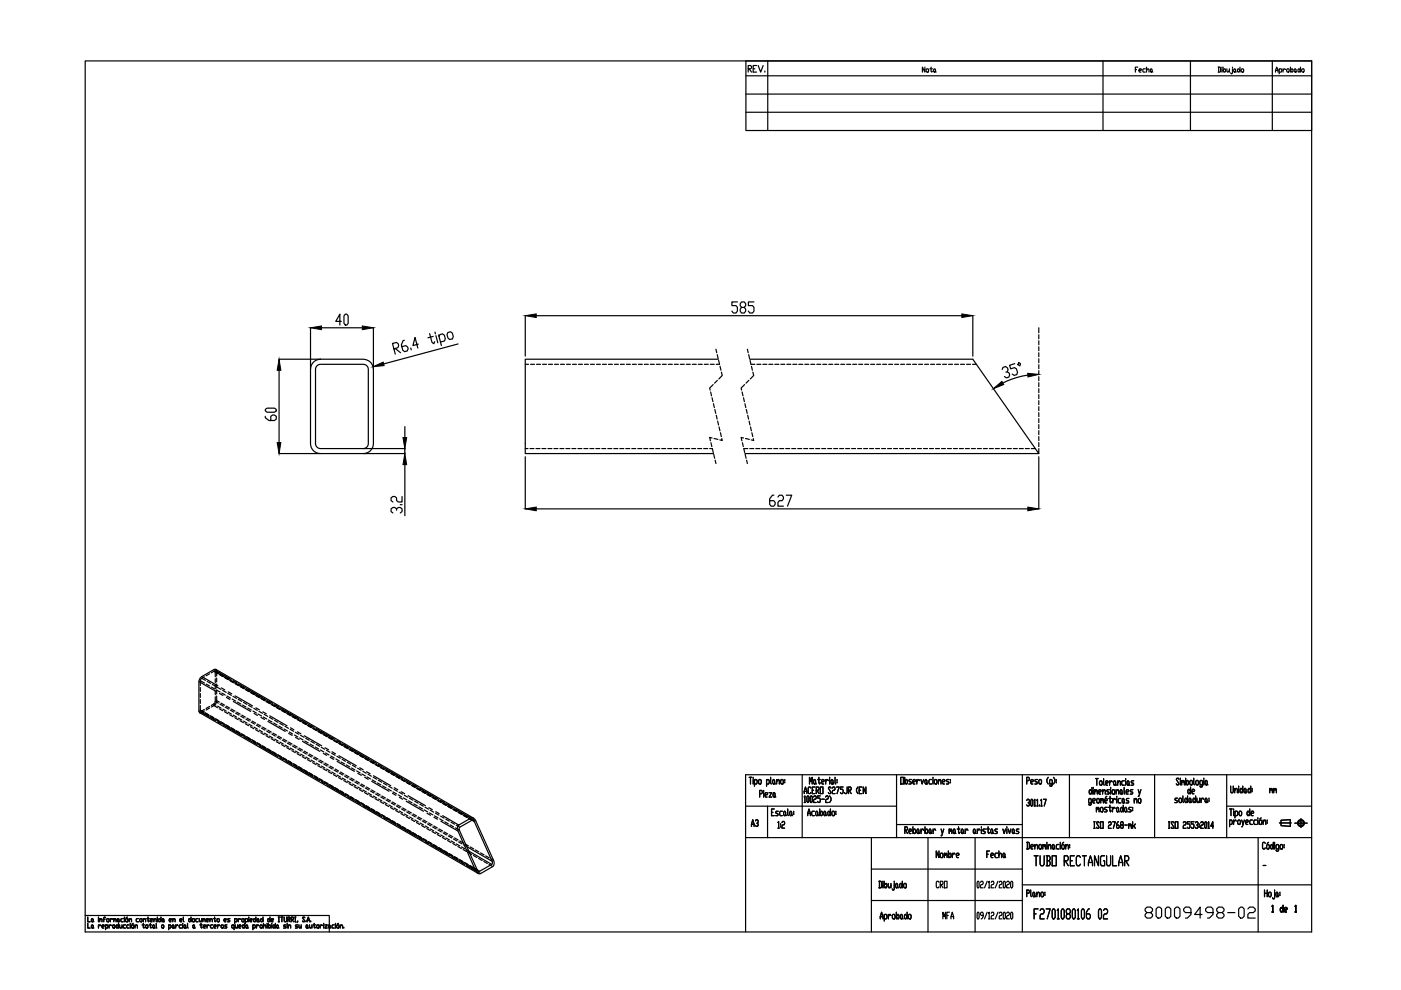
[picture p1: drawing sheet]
<svg xmlns="http://www.w3.org/2000/svg" width="297mm" height="210mm" viewBox="0 0 297 210" stroke-linecap="round" stroke-linejoin="round" font-family="sans-serif">
<defs><g id="words">
<text font-size="5.3" x="242" y="195.8">80009498-02</text>
<g font-size="4.4">
<text x="250.8" y="169.7">de</text>
<text x="158.4" y="176.4">A3</text>
<text x="270.6" y="194.7">de</text>
</g>
<text font-size="4" x="268.5" y="169.3">mm</text>
<text font-size="2.6" x="267.1" y="184.9">-</text>
</g></defs>
<!-- layer: SLD-0 -->
<g fill="none" stroke="#000" stroke-width=".25">
<path d="M158.1 177.6h120M158.1 170.9h32M158.8 164.8h.6M159.1 164.8v1.4M159.7 164.8v.2M159.7 165.3v.9M160 165.5l.1-.2h.3l.1 .2-.1 .7h-.4M160 165.3v1.4M161 165.3h.3l.1 .2-.1 .7h-.3l-.2-.2zM161.1 168.3h.4l.1-.3-.1-.4h-.4v1.4M161.9 167.6v.2M161.9 168v1"/>
<path d="M162.2 168.5h.4l.2-.2-.2-.3h-.3l-.1 .3 .1 .7h.3M162.5 165.5l.2-.2h.2l.2 .2-.2 .7h-.4M162.5 165.3v1.4M162.7 170.9v6.7M163.1 168h.5l-.5 1h.5M163.4 164.8l.1 1.4M163.6 172.2h.3M164 165.3l.2 .2-.1 .7-.3-.2zM164 168l.3 .3-.1 .7-.3-.2zM164.2 171.5h-.6v1.4h.6M164.2 166l.2 .2M164.3 168.8l.2 .2"/>
<path d="M164.7 165.7l.4-.4 .1 .2v.7M164.7 165.3v.9M164.9 174.4l.2-.2v1.4M164.9 175.6h.3M165 172h-.4l-.1 .2 .1 .3h.3l.1 .2-.1 .2h-.4M165.5 174.7v.2M165.5 175.1v.3M165.7 165.3h.3l.1 .2-.1 .7h-.3l-.2-.2zM165.8 174.4l.1-.2h.3l.2 .2-.2 .5h-.3l-.1 .2v.5h.6M165.9 172h-.5l-.1 .2 .1 .7h.5M166.3 172l.3 .2-.2 .7-.3-.2zM166.4 165.3v.2"/>
<path d="M166.4 165.7v.3M166.6 172.7l.1 .2M167 171.5l.1 1.4M167.6 172l.3 .2-.2 .7-.3-.2zM167.9 172.7l.1 .2M168.3 172v.2M168.3 172.5v.2M170.1 164.3v13.3M170.5 168.3l.3-1.4 .3 1.4M170.5 169l.2-.3v1.4M170.5 167.8h.6M170.5 170.1h.3"/>
<path d="M171.2 168.7l.3 .3v.9l-.1 .2-.3-.2v-.9zM171.2 172.9l.3-1.4 .3 1.4M171.2 172.5h.6M171.6 166.2v-1.4l.3 .9 .3-.9v1.4M171.9 167.1l-.1-.2h-.3l-.1 .2v.9l.1 .3h.3l.1-.3M171.9 168.7l.3 .3v.9l-.1 .2-.3-.2v-.9zM172.2 167.6h.3M172.5 169l.1-.3h.3l.2 .3-.2 .4h-.3l-.1 .3v.4h.6M172.6 165.3l.3 .2-.1 .7-.3-.2zM172.7 172h-.5l-.1 .2 .1 .7h.5M172.8 166.9h-.6v1.4h.6M172.9 166l.2 .2"/>
<path d="M173.1 167.6h.4l.1-.3-.1-.4h-.4v1.4M173.1 172l.3 .2-.2 .7-.3-.2zM173.2 167.6l.4 .7M173.3 165.3h.6M173.4 172.7l.1 .2M173.6 164.8v1.2l.2 .2 .1-.2M173.8 171.5v1.4M173.9 166.9h.6v1.4h-.6zM173.9 168.7h-.6v.5h.5l.1 .2-.1 .7h-.3l-.2-.2M174.1 172l.3 .2-.2 .7h-.1l-.3-.4zM174.2 165.7h.4l.2-.2-.2-.2h-.3l-.1 .2 .1 .7h.3M174.2 169.4h.6"/>
<path d="M174.8 172l.3 .2-.2 .7-.2-.2zM175.1 169l.1-.3h.3l.1 .3-.1 .4h-.3l-.1 .3v.4h.5M175.1 165.3v.9M175.1 172.7l.1 .2M175.6 165.5l-.3-.2-.2 .4M175.6 172h.2l.3 .5-.3 .4-.3-.2zM175.9 168.7l.3 .5v.5l-.3 .4M175.9 164.8v.2M175.9 165.3v.9M176.1 171.5v1.4M176.2 167.1l-.1-.2h-.3l-.2 .2 .6 .9-.1 .3h-.3l-.2-.3M176.3 165.3l.3 .2-.1 .7-.3-.2z"/>
<path d="M176.5 167.1l.1-.2h.3l.1 .2-.1 .5h-.3l-.1 .2v.5h.5M176.5 172h.3l.1 .2-.1 .7h-.3l-.1-.2zM176.6 166l.1 .2M177 164.8v1.2l.2 .2M177.2 172v.2M177.2 172.5v.2M177.3 166.9h.6l-.4 1.4M177.5 165.3v.2M177.5 165.7v.3M178.8 166.9h-.6v.4h.4l.2 .3-.2 .7h-.3l-.1-.3M179.6 166.9v1.1l-.1 .3h-.3l-.2-.3M179.9 167.6h.4l.2-.3-.2-.4h-.4v1.4"/>
<path d="M180 167.6l.5 .7M181.9 166.9l-.3 .4v.5l.3 .5M182.2 167.6h.3M182.7 166.9h-.5v1.4h.5M183.6 166.9v1.4l-.6-1.4v1.4M184.7 177.6v20M190.1 164.3v13.3M190.1 174.8h26.7M191 164.8h.5v1.4h-.5zM191.8 164.8v1.4M191.8 176h.5l.1-.2-.1-.5h-.5v1.4M192 176l.4 .7"/>
<path d="M192.1 165.3l.3 .2-.1 .7h-.2l-.3-.5zM192.7 176.3h.4l.2-.3-.2-.2h-.3l-.1 .2 .1 .7h.3M193.3 165.3h-.5l-.1 .2 .1 .2h.3l.2 .3-.2 .2h-.4M193.5 165.7h.5l.1-.2-.1-.2h-.3l-.2 .2 .2 .7h.3M193.6 175.3v1.4M193.8 175.8l.3 .2-.1 .7h-.2l-.2-.4zM194.4 165.3v.9M194.5 175.8l.3 .2-.1 .7-.3-.2zM194.8 176.5l.2 .2M195 165.5l-.3-.2-.3 .4M195.2 165.3l.3 .9 .3-.9M195.3 175.8v.9"/>
<path d="M195.8 176l-.3-.2-.2 .5M196.1 175.3v1.4M196.2 165.3l.3 .2-.1 .7-.3-.2zM196.4 175.8l.3 .2-.2 .7h-.1l-.3-.4zM196.5 166l.2 .2M196.8 177.6v20M197.1 175.8l.3 .2-.1 .7-.3-.2zM197.4 176.5l.1 .2M197.5 165.3h-.4l-.2 .2 .2 .7h.4M197.8 164.8v.2M197.8 165.3v.9M197.8 175.8v.9"/>
<path d="M198.2 165.3h.3l.2 .2-.2 .7h-.3l-.1-.2zM198.4 176l-.3-.2-.3 .5M199 165.7l.2-.4h.2l.1 .9M199 165.3v.9M199.5 175.8l.3 .9M199.8 165.7h.4l.2-.2-.2-.2h-.3l-.1 .2 .1 .7h.3M200.1 175.8l-.4 1.4h-.2M201.2 165.3h-.4l-.2 .2 .6 .5-.1 .2h-.5M201.2 176l.2-.2 .1 .5M201.2 175.8v.9M201.5 176l.2-.2 .1 .2v.7M201.5 165.3v.2"/>
<path d="M201.5 165.7v.3M202.2 175.8l.3 .2-.1 .7-.3-.2zM202.5 176.5l.2 .2M203 175.8h.5M203.2 175.3v1.2l.2 .2 .1-.2M203.9 175.8l.3 .2-.1 .7-.3-.2zM204.2 176.5l.2 .2M204.6 175.8v.9M205.2 176l-.3-.2-.3 .5M206.5 175.8l.3 .2-.2 .7-.2-.2zM206.7 177.6v20M206.8 176.5l.1 .2"/>
<path d="M207.2 175.8v.9M207.8 176l-.3-.2-.3 .5M208.1 175.3v.2M208.1 175.8v.9M208.9 175.8h-.4l-.1 .2 .5 .5-.1 .2h-.4M209.2 175.8h.6M209.5 175.3v1.2l.1 .2 .2-.2M210.2 175.8l.3 .2-.2 .7-.2-.2zM210.5 176.5l.1 .2M211.5 175.8h-.4l-.2 .2 .6 .5-.2 .2h-.4M212.6 175.8l.3 .9 .3-.9M213.5 175.3v.2"/>
<path d="M213.5 175.8v.9M213.8 175.8l.2 .9 .3-.9M214.8 175.8l.2 .2-.1 .7-.3-.2zM215 176.5l.2 .2M216 175.8h-.4l-.1 .2 .5 .5-.1 .2h-.4M216.8 164.3v33.3M217.7 165.5h.4l.2-.2-.2-.5h-.4v1.4M217.7 178.6h.4l.2 .2v1l-.2 .2h-.4M217.7 169.7l.1-.2h.3l.2 .5-.3 .2M217.8 178.6v1.4M218.1 170.2l.2 .2-.2 .5h-.3l-.1-.2M218.5 165.7h.5l.1-.2-.1-.2h-.3l-.2 .2 .2 .7h.3"/>
<path d="M218.5 179.5h.5l.1-.2-.1-.2h-.3l-.2 .2 .2 .7h.3M218.7 169.5l.3 .2v1l-.2 .2-.3-.2v-1zM219.3 169.7l.1-.2v1.4M219.3 170.9h.2M219.4 179.5l.3-.4h.1l.2 .2v.7M219.4 179.1v.9M219.8 169.7l.2-.2v1.4M219.8 170.9h.3M220 165.3h-.5l-.1 .2 .1 .2h.3l.2 .3-.2 .2h-.4M220.4 165.3h.3l.1 .2-.1 .7h-.3l-.2-.2zM220.4 179.1h.3l.1 .2-.1 .7h-.3l-.2-.2zM220.4 170.7v.2"/>
<path d="M220.7 169.7l.1-.2v1.4M220.7 170.9h.3M221.1 179.3l.1-.2 .2 .4M221.1 179.1v.9M221.2 169.5h.6l-.4 1.4M221.4 179.3l.1-.2 .2 .9M222 178.6v.2M222 179.1v.9M222.2 164.8l-.2 .5v.4l.2 .5M222.2 179.5l.5-.4 .1 .2v.7M222.2 179.1v.9M223.1 166.2h-.4l-.2-.2 .2-.7h.3l.1 .2v1l-.1 .2h-.3l-.2-.2"/>
<path d="M223.2 179.1l.3 .2-.1 .7-.3-.2zM223.4 164.8l.3 .5v.4l-.3 .5M223.5 179.8l.2 .2M224 165.3v.2M224 165.7v.3M224.5 179.1h-.4l-.1 .2 .1 .7h.4M224.8 178.6v.2M224.8 179.1v.9M225.2 179.1h.3l.2 .2-.2 .7h-.3l-.1-.2zM225.5 178.6l-.3 .2M225.9 179.5l.3-.4h.2l.1 .2v.7M225.9 179.1v.9"/>
<path d="M226.7 164.3v13.3M226.8 179.1v.2M226.8 179.5v.3M231.1 167.4l.4 .5-.3 .5-.3-.3zM231.4 170.3h-.4l-.2-.3 .2-.7h.2l.2 .3v.9l-.2 .2h-.2l-.2-.2M231.5 166.9v1.5M231.7 169.8h.4l.1-.2-.1-.3h-.3l-.1 .3v.4l.1 .3h.3M231.8 166.9v.3M231.8 167.4v1M231.9 174.2h.3M231.9 175.6h.3M232 174.2v1.4"/>
<path d="M232.1 167.7l.1-.3 .2 .5M232.1 167.4v1M232.3 165.1h.5M232.4 167.7l.1-.3 .1 .3v.7M232.5 171.4l.1-.2 .2 .5M232.5 171.2v.9M232.5 165.1v1.4M232.6 169.3h.3l.2 .3-.2 .7h-.3l-.1-.3zM232.8 171.4l.1-.2 .1 .2v.7M232.9 167.9h.4l.2-.2-.2-.3h-.2l-.2 .3v.4l.2 .3h.2M233 174.5l-.1-.3h-.3l-.1 .3 .5 .9-.1 .2h-.3l-.1-.2M233.3 165.6h.2l.2 .2-.2 .7h-.2l-.2-.2z"/>
<path d="M233.3 174.2h.6v1.4h-.6zM233.4 169.6l.1-.3 .1 .5M233.4 169.3v1M233.5 171.2h.3l.1 .2-.1 .7h-.3l-.2-.2zM233.6 169.6l.2-.3 .1 .3v.7M233.8 167.9l.3-.5h.1l.1 1M233.8 167.4v1M234 165.1l.1 1.4M234.2 169.8h.5l.1-.2-.1-.3h-.3l-.2 .3v.4l.2 .3h.3M234.4 166h.4l.2-.2-.2-.2h-.3l-.1 .2 .1 .7h.3M234.7 168.8l-.3 .3M234.7 171.2h-.4l-.1 .2 .1 .3h.3l.1 .2-.1 .2h-.4"/>
<path d="M235 174.5l.2-.3h.3l.1 .3-.1 .4h-.3l-.2 .3v.4h.6M235 171.2h.6M235.1 169.3h.6M235.2 167.4h-.4l-.2 .3 .2 .2h.3l.1 .2-.1 .3h-.5M235.3 165.6v.9M235.3 170.7l.1 1.4 .2-.2M235.4 168.8v1.2l.1 .3 .2-.3M235.5 166.9v.3M235.5 167.4v1M235.8 165.8l-.3-.2-.2 .4M235.9 171.2v.9M235.9 174.2h.6l-.5 1.4"/>
<path d="M235.9 167.4h.3l.1 .3-.1 .7h-.3l-.1-.3zM235.9 169.3v1M236.2 165.6l.3 .2-.1 .7-.3-.2zM236.4 171.4l-.2-.2-.3 .5M236.5 169.6l-.3-.3-.3 .5M236.5 166.3l.2 .2M236.6 167.9l.3-.5h.2l.1 .3v.7M236.6 167.4v1M236.8 168.8v.3M236.8 169.3v1M236.9 171.2l.3 .2-.2 .7-.3-.2zM237 166l.2-.4h.2l.1 .2v.7"/>
<path d="M237 165.6v.9M237.2 174.2l-.5 .5v.7l.2 .2h.3l.1-.4-.1-.3h-.5M237.2 171.9l.1 .2M237.6 167.4l.3 .3-.1 .7-.3-.3zM237.6 169.3h-.4l-.1 .3 .1 .7h.4M237.7 171.2h.2l.3 .5-.3 .4-.3-.2zM237.7 174.9l-.1-.2 .1-.5h.3l.2 .3-.2 .4h-.3l-.1 .3 .1 .4h.3l.2-.2-.2-.5M237.9 168.1l.1 .3M238.1 169.3l.2 .3-.1 .7-.3-.3zM238.2 170.7v1.4M238.3 166.9l.2 1.5M238.3 170l.2 .3"/>
<path d="M238.4 165.6h-.4l-.2 .2 .2 .7h.4M238.4 174.9h.6M238.6 171.2l.3 .2-.2 .7-.3-.2zM238.7 165.1v.2M238.7 165.6v.9M238.8 167.9h.4l.1-.2-.1-.3h-.3l-.1 .3 .1 .7h.3M238.9 171.9l.1 .2M239.1 165.6l.3 .2-.2 .7-.2-.2zM239.3 174.9l.1-.2 .2 .5M239.3 174.7v.9M239.3 169.3h-.4l-.1 .3 .1 .2h.3l.1 .2-.1 .3h-.4M239.4 166.3l.1 .2"/>
<path d="M239.6 174.9l.1-.2 .2 .2v.7M239.9 171.2h-.5l-.1 .2 .1 .3h.3l.2 .2-.2 .2h-.4M240.1 171.2v.2M240.1 171.7v.2M240.1 174.2v1.4M240.2 167.4h-.4l-.2 .3 .6 .4-.2 .3h-.4M240.4 165.6h-.4l-.2 .2 .6 .5-.2 .2h-.4M240.4 175.2l.3 .4M240.5 169.8l.4-.5 .2 .3v.7M240.5 169.3v1M240.7 174.7l-.3 .5h-.3M241.3 167.4l.3 1"/>
<path d="M241.5 169.3h.3l.1 .3-.1 .7h-.3l-.2-.3zM241.9 167.4l-.4 1.4h-.2M244.8 164.3v13.3M247.7 174.2h.3M247.7 175.6h.3M247.9 174.2v1.4M248.9 174.5l-.2-.3h-.3l-.1 .3 .6 .9-.2 .2h-.3l-.1-.2M249.2 174.2h.5v1.4h-.5zM249.6 169.2h-.4l-.1 .3 .1 .2h.3l.1 .2-.1 .3h-.4M250.9 174.5l.1-.3h.3l.1 .3-.1 .4h-.3l-.1 .3v.4h.5M252.3 174.2h-.6v.5h.4l.2 .2-.2 .7h-.2l-.2-.2M253.1 174.2h-.5v.5h.4l.1 .2-.1 .7h-.3l-.1-.2"/>
<path d="M253.4 174.5l.2-.3h.3l.1 .3-.1 .4h-.2M253.9 174.9l.1 .3-.1 .4h-.3l-.2-.2M254.3 174.7v.2M254.3 175.2v.2M254.6 174.5l.1-.3h.3l.1 .3-.1 .4h-.3l-.1 .3v.4h.5M255.6 174.2l.2 .3v.9l-.1 .2-.3-.2v-.9zM255.6 169.2l.3 .3-.1 .7-.3-.3zM255.7 165.5l.3 .2-.2 .7-.3-.2zM255.9 169.9l.2 .3M256 166.2l.1 .2M256.1 174.5l.2-.3v1.4M256.1 175.6h.3"/>
<path d="M256.3 169.2v.3M256.3 169.7v.2M257.3 175.2h-.6l.4-1v1.4M260.1 164.3v13.3M260.1 170.9h18M260.7 174.1l.1-.2h.3l.2 .2-.2 .7h-.4M260.7 171.5h.6M260.7 173.9v1.4M260.9 166.7l.2 1.4h.3l.1-.2v-1.2M261 171.5v1.4M261.5 171.5v.3M261.5 172v.9"/>
<path d="M261.5 173.9v.9M261.8 167.6l.3-.4h.1l.1 .2v.7M261.8 167.2v.9M261.8 172.2l.2-.2h.3l.1 .2-.1 .7h-.5M261.8 172v1.4M262.1 174.1l-.3-.2-.3 .4M262.6 173.9h.2l.2 .2-.2 .7h-.2l-.2-.2zM262.6 166.7v.2M262.6 167.2v.9M262.8 172h.3l.2 .2-.2 .7h-.3l-.1-.2zM263 167.2h.2l.3 .4-.3 .5-.3-.2zM263.3 173.9l.3 .9"/>
<path d="M263.5 166.7v1.4M263.8 173.9l-.4 1.4h-.1M263.9 167.2l.3 .2-.1 .7-.3-.2zM264.1 174.3h.4l.2-.2-.2-.2h-.2l-.2 .2 .2 .7h.2M264.2 167.9l.1 .2M264.5 172l.5 .5-.3 .4-.3-.2zM264.8 167.2h.1l.3 .4-.3 .5-.3-.2zM265 171.5v1.4M265.2 166.7v1.4M265.2 172.5h.5l.1-.3-.1-.2h-.3l-.2 .2 .2 .7h.3M265.5 167.2v.2M265.5 167.6v.3"/>
<path d="M265.5 173.9h-.4l-.1 .2 .1 .7h.4M266.4 173.9h-.4l-.2 .2 .2 .7h.4M266.7 173.4v.2M266.7 173.9v.9M266.7 177.6v20M267.1 173.9h.3l.1 .2-.1 .7h-.3l-.1-.2zM267.4 173.4l-.3 .2M267.8 174.3l.4-.4 .2 .2v.7M267.8 173.9v.9M268.3 178.8l-.2-.2h-.3l-.1 .2v1l.1 .2h.3l.2-.2M268.7 179.1h.3l.1 .2-.1 .7h-.3l-.2-.2zM268.7 173.9v.2"/>
<path d="M268.7 174.3v.3M269 178.6l-.3 .2M269.5 179.1h.2l.3 .4-.3 .5-.3-.2zM270 178.6v1.4M270.2 178.6v.2M270.2 179.1v.9M271.5 179.1h.3l.2 .2-.2 .7h-.3l-.1-.2zM272.3 179.1v.2M272.3 179.5v.3M18.1 194.1h51.7v3.5M18.6 194.4v1h.5M18.6 195.8v1h.5"/>
<path d="M19.5 194.8l.3 .1-.2 .5-.2-.1zM19.5 196.1l.3 .2-.2 .5-.2-.2zM19.8 195.3l.1 .1M19.8 196.6l.1 .2M20.9 194.4v.2M20.9 194.8v.6M20.9 196.1v.7M21.1 195.1l.4-.3 .1 .6M21.1 194.8v.6M21.4 196.3l-.3-.2-.2 .3M21.6 196.4h.4l.1-.1-.1-.2-.4 .2 .1 .5h.3M21.9 194.9h.4"/>
<path d="M22.4 194.6l-.1-.2-.3 .2v.8M22.4 196.3l.1-.2 .4 .2-.2 .5h-.3M22.4 196.1v1M22.7 194.8l.4 .1-.1 .5-.4-.1zM23.1 196.1v.7M23.4 194.8v.6M23.6 196.3l-.2-.2-.3 .3M23.9 194.9l-.3-.1-.2 .3M24 196.1l.4 .2-.2 .5h-.2l-.1-.2zM24.1 194.9l.1-.1 .2 .3M24.1 194.8v.6M24.4 194.9l.1-.1 .1 .1v.5"/>
<path d="M24.8 196.1l.3 .3-.2 .4-.3-.2zM25 194.8l.2 .1-.1 .5-.2-.1zM25.1 195.8v1M25.2 195.3l.2 .1M25.4 196.1l.1 .7 .4-.4M25.9 196.1v.7M26.1 194.8h-.4l-.1 .1 .1 .5h.4M26.4 194.4v.2M26.4 194.8v.6M26.6 196.1h-.3l-.2 .2 .2 .5h.3M26.7 194.8l.4 .1-.1 .5-.4-.1zM27 194.4l-.3 .2"/>
<path d="M27.4 195.1l.4-.3 .1 .6M27.4 196.1h-.4l-.1 .2 .1 .5h.4M27.4 194.8v.6M27.6 195.8v.1M27.6 196.1v.7M28 196.1l.4 .2-.2 .5h-.2l-.1-.2zM28.2 195.8l-.2 .1M28.6 196.4l.4-.3 .1 .7M28.6 196.1v.7M29.4 194.8h-.4l-.1 .1 .1 .5h.4M29.7 194.8l.4 .1-.1 .5-.4-.1zM30.1 196.1h.5"/>
<path d="M30.4 195.1l.3-.3 .2 .6M30.4 195.8v.8l.1 .2 .1-.2M30.4 194.8v.6M31 196.1l.4 .2-.2 .5-.3-.2zM31.1 194.8h.5M31.4 194.4v.9l.1 .1 .1-.1M31.6 196.1h.5M31.9 195.1h.3l.2-.2-.2-.1h-.2l-.1 .1 .1 .5h.2M31.9 195.8v.8l.1 .2 .1-.2M32.5 196.1l.3 .2-.2 .5-.2-.2zM32.6 195.1l.4-.3 .1 .6M32.6 194.8v.6"/>
<path d="M32.8 196.6l.1 .2M33.1 195.8l.1 1M33.4 194.4v.2M33.4 194.8v.6M33.7 194.8l.4 .3-.2 .3-.3-.1zM34.1 194.4v1M34.4 196.1l.3 .2-.1 .5-.3-.2zM34.5 194.8l.2 .1-.1 .5-.2-.1zM34.7 195.3l.2 .1M35.8 196.3l.1-.2 .3 .2-.1 .5h-.3M35.8 196.1v1M35.9 195.1h.3l.2-.2-.2-.1h-.2l-.1 .1 .1 .5h.2"/>
<path d="M36.6 195.1l.4-.3 .1 .6M36.6 196.1l.3 .2-.1 .5-.3-.2zM36.6 194.8v.6M36.9 196.6l.1 .2M37.2 196.1v.7M37.7 196.3l-.2-.2-.3 .3M38.1 195.1h.4v-.3l-.4 .1v.4l.4 .1M38.5 196.1h-.4l-.1 .2 .1 .5h.4M38.7 195.8v.1M38.7 196.1v.7M38.9 194.4l.1 1M39.1 196.1l.3 .2-.1 .5-.3-.2z"/>
<path d="M39.4 196.6l.1 .2M39.8 195.8l.1 1M40.1 194.8l.4 .3-.3 .3-.2-.1zM40.5 194.4v1M40.9 194.8h.2l.1 .1-.1 .5-.3-.1zM41 196.1l.2 .2-.1 .5-.2-.2zM41.2 196.6l.2 .2M42 194.8h-.4l-.1 .1 .1 .5h.4M42.3 194.8l.1 .6 .3-.3M42.4 196.1h.5M42.6 195.8v.8l.1 .2 .2-.2M42.7 194.8v.6"/>
<path d="M43 194.9l.1-.1 .2 .3M43 194.8v.6M43.1 196.4h.4l.1-.1-.1-.2-.4 .2 .2 .5h.2M43.3 194.9l.1-.1 .1 .1v.5M43.8 195.1h.3l.1-.2-.1-.1-.3 .1v.4l.3 .1M43.9 196.1v.7M44.4 196.3l-.3-.2-.2 .3M44.5 195.1l.4-.3 .1 .6M44.5 194.8v.6M45.1 196.1h-.3l-.2 .2 .2 .5h.3M45.2 194.8h.5M45.4 196.4h.3l.2-.1-.2-.2-.3 .2 .1 .5h.2"/>
<path d="M45.5 194.4v.9l.1 .1 .1-.1M46.1 194.8l.4 .1-.1 .5-.4-.1zM46.1 196.1v.7M46.6 196.3l-.2-.2-.3 .3M47 196.1l.4 .2-.1 .5-.4-.2zM47.5 195.1h.4v-.3l-.4 .1v.4l.4 .1M48.1 196.1h-.3l-.2 .2 .5 .3-.1 .2h-.4M48.8 194.8h-.4l-.2 .1 .6 .4-.2 .1h-.4M49.6 196.3l-.1-.2h-.3l-.1 .2 .1 .5h.4M49.6 196.1v1M49.7 194.9l.2-.1 .4 .1-.2 .5h-.4M49.7 194.8v1"/>
<path d="M49.9 196.1l.1 .7 .4-.4M50.4 196.1v.7M50.5 194.8v.6M50.6 196.4h.4l.1-.1-.1-.2-.4 .2v.3l.4 .2M51 194.9l-.3-.1-.2 .3M51.4 194.8l.4 .1-.2 .5-.3-.1zM51.5 196.1l.4 .3-.3 .4-.2-.2zM51.9 195.8v1M52 194.9l.1-.1 .4 .1-.1 .5h-.4M52 194.8v1M52.2 196.1l.3 .2-.1 .5-.3-.2zM52.5 196.6l.1 .2"/>
<path d="M52.8 194.4v.2M52.8 194.8v.6M53 195.1h.4l.1-.2-.1-.1-.4 .1v.4l.4 .1M53.6 196.3l.1-.2 .4 .2-.1 .5h-.4M53.6 196.1v1M53.9 194.8l.4 .3-.3 .3-.3-.1zM54.3 194.4v1M54.4 196.1v.7M54.6 194.8l.3 .1-.2 .5-.2-.1zM54.9 196.3l-.3-.2-.2 .3M54.9 195.3l.1 .1M55.3 196.1l.3 .2-.1 .5-.4-.2z"/>
<path d="M55.4 194.8l.4 .3-.3 .3-.2-.1zM55.8 194.4v1M55.9 196.4l.3-.3 .2 .7M55.9 195.8v1M56.6 195.8v.1M56.6 196.1v.7M56.9 194.8l.3 .3-.2 .3-.2-.1zM56.9 195.8v1M57.1 196.1l.3 .2-.2 .5-.3-.4zM57.2 194.4v1M57.5 195.1h.4l.1-.2-.1-.1-.4 .1v.4l.4 .1M57.6 195.8v.1"/>
<path d="M57.6 196.1v.7M58 196.1l.4 .3-.3 .4-.2-.2zM58.4 195.8v1M58.7 196.1l.3 .2-.1 .5-.3-.2zM59 194.4h.3M59 195.4h.3M59 196.6l.1 .2M59.1 194.4v1M59.5 194.4h.5M59.8 194.4v1M60.2 194.4l.2 1 .4-.1v-.9M60.6 196.1h-.4l-.1 .2 .1 .1 .4 .2-.1 .2h-.4"/>
<path d="M60.9 195.8v.1M60.9 196.1v.7M61 194.9h.4l.1-.1-.1-.4h-.4v1M61.1 196.4l.4-.3 .1 .7M61.1 194.9l.4 .5M61.1 196.1v.7M61.8 194.9h.3l.2-.1-.2-.4h-.3v1M61.9 194.9l.4 .5M62.5 194.4h.2M62.5 195.4h.2M62.6 194.4v1M63.1 195.3l-.1 .3"/>
<path d="M63.1 196.1h-.4l-.1 .2 .5 .3-.1 .2h-.4M63.4 196.1l.1 .7 .4-.4M63.9 196.1v.7M64.6 194.6l-.1-.2-.4 .2 .5 .7-.1 .1-.4-.1M64.9 195.3v.1M65 196.1l.2 .2-.1 .5-.2-.2zM65.1 195.4l.3-1 .2 1M65.1 195.1h.5M65.2 196.6l.2 .2M65.6 196.1l.2 .7 .3-.4M65.9 195.3v.1M66.1 196.1v.7"/>
<path d="M66.4 196.1h.5M66.6 195.8v.8l.1 .2 .2-.2M67.3 196.1l.3 .2-.1 .5-.4-.2zM67.9 196.1v.7M68.4 196.3l-.3-.2-.2 .3M68.6 195.8v.1M68.6 196.1v.7M68.9 196.1h.5l-.5 .7h.5M69.8 196.1l.2 .2-.1 .5-.3-.2zM70 196.6l.1 .2M70.9 196.1h-.4l-.1 .2 .1 .5h.4M71.1 195.8v.1"/>
<path d="M71.1 196.1v.7M71.5 196.1h.3l.1 .2-.1 .5-.4-.2zM71.8 195.8l-.3 .1M72.1 196.4l.4-.3 .1 .7M72.1 196.1v.7M72.9 196.6v.2M184.7 184.3h32.1M184.7 190.9h32.1M186.3 186.8h.5l.1 .3v.9l-.1 .2h-.5M186.5 186.8v1.4M186.6 194.8l.3-1.4 .3 1.4M186.6 194.4h.6"/>
<path d="M187.2 186.8v.3M187.2 187.3v.9M187.5 186.8v1.4M187.5 194.1l.1-.2h.3l.2 .2-.2 .7h-.4M187.5 193.9v1.4M187.8 187.3l.2 .2-.1 .7h-.1l-.3-.4zM188.3 187.3v.7l.2 .2 .4-.4M188.3 193.9v.9M188.9 194.1l-.3-.2-.3 .5M188.9 187.3v.9M189.3 193.9h.3l.2 .2-.2 .7h-.3l-.1-.2zM189.6 187.3v1.2l-.1 .2-.3-.2"/>
<path d="M189.6 186.8v.3M190 187.3l.3 .2-.1 .7-.3-.2zM190 193.4v1.4M190.3 188l.2 .2M190.3 193.9l.3 .2-.1 .7-.5-.4zM190.9 187.3h.1l.3 .5-.3 .4-.3-.2zM191 193.9l.3 .2-.1 .7-.3-.2zM191.3 186.8v1.4M191.3 194.6l.2 .2M191.7 187.3h.3l.2 .2-.2 .7h-.3l-.1-.2zM191.9 193.9l.4 .5-.3 .4-.2-.2zM192.3 193.4v1.4"/>
<path d="M192.8 193.9h.2l.2 .2-.2 .7h-.2l-.2-.2zM199.1 180.4v1.4l-.6-1.4v1.4M199.1 187.1l-.2-.3h-.2l-.2 .3v.9l.2 .2h.2l.2-.2M199.4 187.5h.4l.1-.2-.1-.5h-.4v1.4M199.5 180.9h.3l.1 .2-.1 .7h-.3l-.1-.2zM199.5 187.5l.4 .7M199.9 194.8v-1.4l.3 1 .3-1v1.4M200.2 181.1l.1-.2 .2 .5M200.2 186.8h.6v1.4h-.6zM200.2 180.9v.9M200.5 181.1l.1-.2 .2 .2v.7M200.8 194.1h.2"/>
<path d="M201.1 180.4v1.4M201.3 193.4h-.5v1.4M201.3 180.9l.3 .2-.1 .7h-.2l-.2-.4zM201.6 194.8l.3-1.4 .3 1.4M201.6 194.4h.6M201.9 180.9v.9M202.5 181.1l-.3-.2-.3 .5M202.8 181.4h.4l.2-.3-.2-.2h-.3l-.1 .2 .1 .7h.3M207.3 186.8l.3 .3-.1 1.1-.3-.2v-.9zM207.3 193.4l.3 .2-.1 1.2-.3-.2v-1zM207.9 187.1l.1-.3h.3l.2 .3-.2 .4h-.3l-.1 .3v.4h.6M208.5 194.1h-.5l-.1-.2 .1-.5h.3l.2 .2v.8l-.5 .4"/>
<path d="M209.2 181.1h.3M209.3 186.8l-.6 1.4M209.3 193.4l-.6 1.4M209.6 187.1l.1-.3v1.4M209.6 193.6l.1-.2v1.4M209.6 188.2h.3M209.6 194.8h.3M209.8 180.4h-.6v1.4M210.1 181.4h.4l.1-.3-.1-.2h-.3l-.1 .2 .1 .7h.3M210.1 187.1l.2-.3h.3l.1 .3-.1 .4h-.3l-.2 .3v.4h.6M210.1 193.6l.2-.2h.3l.1 .2-.1 .5h-.3l-.2 .3v.4h.6M211.5 180.9h-.4l-.2 .2 .2 .7h.4"/>
<path d="M211.6 186.8l-.6 1.4M211.6 193.4l-.6 1.4M211.8 181.4l.4-.5 .2 .2v.7M211.8 180.4v1.4M211.9 187.1l.1-.3h.3l.1 .3-.1 .4h-.3l-.1 .3v.4h.5M211.9 193.6l.1-.2h.3l.1 .2-.1 .5h-.3l-.1 .3v.4h.5M212.8 180.9l.3 .2-.2 .7-.3-.2zM212.9 186.8l.3 .3v.9l-.2 .2-.3-.2v-.9zM212.9 193.4l.3 .2v1l-.2 .2-.3-.2v-1zM213.1 181.6l.1 .2M213.4 187.1l.2-.3h.3l.1 .3-.1 .4h-.3l-.2 .3v.4h.6M213.4 193.6l.2-.2h.3l.1 .2-.1 .5h-.3l-.2 .3v.4h.6"/>
<path d="M214.4 186.8l.3 .3v.9l-.1 .2-.3-.2v-.9zM214.4 193.4l.3 .2v1l-.1 .2-.3-.2v-1zM216.8 187.6h61.3M217.7 189.4h.4l.2-.2-.2-.5h-.4v1.4M218.5 188.7v1.2l.2 .2M219.1 189.2l.3 .2-.1 .7-.3-.2zM219.3 193.8h.4M219.3 181.4h.8M219.4 189.9l.1 .2M219.7 181.4v2.2M219.8 189.6l.3-.4h.1l.2 .2v.7M219.8 189.2v.9"/>
<path d="M220.1 192.7h-.8v2.1M220.5 193l.2-.3h.5l.2 .3v.4l-.2 .4h-.5l-.2 .3v.7h.9M220.5 181.4v1.8l.2 .4h.5l.2-.4v-1.8M220.8 189.2h.3l.1 .2-.1 .7h-.3l-.1-.2zM221.5 189.2v.2M221.5 189.6v.3M221.8 192.7h.9l-.7 2.1M221.8 181.4h.6l.3 .4-.3 .7M222 182.5h.4l.3 .7-.3 .4h-.6M222 181.4v2.2M223.1 181.4h.9v2.2h-.9zM223.3 192.7h.2l.2 .3v1.5l-.2 .3h-.2l-.2-.3v-1.5z"/>
<path d="M224.2 193l.2-.3v2.1M224.2 194.8h.4M225.2 192.7h.2l.2 .3v1.5l-.2 .3h-.2l-.2-.3v-1.5zM225.6 182.5h.7l.2-.3v-.4l-.2-.4h-.7v2.2M225.9 182.5l.6 1.1M226.3 193.8l-.2-.8 .2-.3h.4l.2 .7-.2 .4h-.4l-.2 .3 .2 .7h.4l.2-.3-.2-.7M226.9 182.5h.5M227.6 192.7h.2l.2 .3v1.5l-.2 .3h-.2l-.2-.3v-1.5zM227.8 181.4h-.9v2.2h.9M228.4 193l.2-.3v2.1M228.4 194.8h.4M229.1 181.8l-.3-.4h-.4l-.2 .4v1.4l.2 .4h.4l.3-.4"/>
<path d="M229.5 192.7h.2l.2 .3v1.5l-.2 .3h-.2l-.2-.3v-1.5zM229.5 181.4h.8M229.9 181.4v2.2M230.8 183.6v-.7l.4-1.5 .4 1.5v.7M230.8 182.9h.8M231 192.7h-.2l-.5 .7v1.1l.3 .3h.4l.2-.7-.2-.3h-.7M232.9 181.4v2.2l-.8-2.2v2.2M233.1 192.7h.2l.2 .3v1.5l-.2 .3h-.2l-.2-.3v-1.5zM234 193l.2-.3h.4l.2 .3-.2 .8h-.4l-.2 .3v.7h.8M234.2 181.4h-.7l-.2 .4v1.4l.2 .4h.7v-1.1h-.2M234.6 181.4v1.8l.2 .4h.5l.2-.4v-1.8M235.9 181.4v2.2h.9"/>
<path d="M237.2 183.6v-.7l.4-1.5 .4 1.5v.7M237.2 182.9h.8M238.4 182.5h.7l.2-.3-.2-.8h-.7v2.2M238.7 182.5l.6 1.1M268.1 188.7v1.4M268.1 189.4h.6M268.7 188.7v1.4M269.1 189.2h.3l.1 .2-.1 .7h-.3l-.1-.2zM270.2 189.2v1.2l-.1 .2-.3-.2M270.2 188.7v.2M270.7 189.2l.2 .2-.1 .7-.3-.2zM271.1 180h-.4l-.2-.2 .2-.7h.3l.1 .2v.9l-.1 .3h-.3l-.2-.3"/>
<path d="M271.4 189.2v.2M271.4 189.6v.3"/>
</g>
<!-- layer: FORMATO -->
<g fill="none" stroke="#000" stroke-width=".25">
<path d="M158.1 12.9h120v14.8h-120zM158.1 16.1h120M158.1 19.9h120M158.6 14.6h.6l.1-.2-.1-.5h-.6v1.4M158.8 14.6l.5 .7M159.7 14.6h.3M160.4 13.9h-.7v1.4h.7M160.7 13.9l.6 1.4 .5-1.4M162.2 15.1v.2M162.8 12.9v14.8M196.1 14.2v1.1l-.5-1.1v1.1M196.5 14.6l.4 .2-.1 .5-.5-.2z"/>
<path d="M197.2 14.6h.5M197.4 14.2v.9l.2 .2 .1-.2M198.1 14.6l.2 .2-.1 .5-.3-.2zM198.3 15.1l.2 .2M233.9 12.9v14.8M240.7 14.8h.3M241.2 14.2h-.5v1.1M241.5 14.9h.4l.1-.1-.1-.2h-.3l-.1 .2 .1 .5h.3M242.8 14.6h-.4l-.1 .2 .1 .5h.4M243.1 14.9l.4-.3 .1 .7M243.1 14.2v1.1M244 14.6l.3 .2-.2 .5-.2-.2z"/>
<path d="M244.3 15.1l.1 .2M252.4 12.9v14.8M258.3 14.2h.4l.1 .2v.7l-.1 .2h-.4M258.4 14.2v1.1M259.1 14.2v.2M259.1 14.6v.7M259.3 14.2v1.1M259.6 14.6l.2 .2-.1 .5-.4-.4zM260.1 14.6l.2 .7 .4-.4M260.7 14.6v.7M261.3 14.6v.9l-.1 .1-.3-.1M261.3 14.2v.2"/>
<path d="M261.7 14.6l.3 .2-.2 .5-.2-.2zM262 15.1l.1 .2M262.5 14.6l.4 .3-.3 .4-.2-.2zM262.9 14.2v1.1M263.3 14.6l.4 .2-.1 .5-.4-.2zM269.8 12.9v14.8M270.4 15.3l.3-1.1 .3 1.1M270.4 14.9h.6M271.2 14.8l.2-.2 .3 .2-.1 .5h-.4M271.2 14.6v1M272 14.6v.7M272.5 14.8l-.2-.2-.3 .3"/>
<path d="M273 14.6l.3 .2-.1 .5-.4-.2zM273.6 14.2v1.1M273.9 14.6l.2 .2-.1 .5-.4-.4zM274.5 14.6l.3 .2-.1 .5-.3-.2zM274.8 15.1l.1 .2M275.3 14.6l.4 .3-.3 .4-.2-.2zM275.7 14.2v1.1M276.1 14.6l.4 .2-.1 .5-.4-.2zM158.1 23.8h120M59.2 76.2h8.7M59.2 78.5v15.3M65.8 69.5v8.8"/>
<path d="M68.2 69.5h8.6M72.4 68.1h-1.2l.9-1.5v2.3M73.2 66.6h.3l.3 .4v1.5l-.3 .4h-.3l-.3-.4v-1.5zM79.2 69.5v8.8M83.5 74l.9-.3 .1-.4-.1-.4-.3-.3-.9 .2 .6 2.3M83.8 73.9l1.1 .9M85.7 72.1l-.2 .1-.4 .9 .3 1.2 .4 .3 .5-.2 .2-.5-.1-.3-.4-.3-.8 .2M87.1 73.8l.1 .4M88.7 73l-1.1 .3 .4-1.7 .6 2.2M91.1 70.7l.5 1.9 .4 .3 .2-.5M91.8 71.3l-1.1 .3M92.2 70.4l.1 .4"/>
<path d="M92.4 71.2l.4 1.5M93 71l.6 2.3M93.1 71.4l.2-.5 .5-.1 .4 .3 .2 .7-.2 .5-.8 .2M95 70.5l.5-.2 .4 .3 .2 .8-.2 .4-.5 .2-.4-.3-.2-.8zM97.1 72.9l-15.7 4.3M111.4 66.9v8.6M113.7 66.9h90.2M156.3 64h-1.1v.8h.8l.3 .4v.8l-.3 .4h-.5l-.3-.4M157.2 65.2l-.3-.4v-.4l.3-.4h.6l.3 .4v.4l-.3 .4h-.6l-.3 .4v.4l.3 .4h.6l.3-.4v-.4l-.3-.4M159.9 64h-1.2v.8h.9l.3 .4v.8l-.3 .4h-.6l-.3-.4M206.3 66.9v8.6M212.5 78.3l.1-.4 .6-.2 .4 .3 .1 .4-.1 .4-.3 .1"/>
<path d="M213.6 78.8l.4 .3 .1 .4-.2 .5-.6 .1-.3-.3M215.1 77.1l-1.1 .4 .3 .7 .8-.3 .4 .3 .2 .8-.1 .4-.6 .2-.4-.3M216 76.8l.4 .3-.2 .5-.4-.3zM217.9 79.5l-3.2 .8-2.1 .9M56.2 88.3v.3l.8 .6h1.2l.4-.3v-.6l-.4-.3h-.4l-.4 .3v.9M56.2 86.8l.4-.3h1.6l.4 .3v.3l-.4 .3h-1.6l-.4-.3zM59.2 96.2h8.7M77.1 95.1h8.7v1.1h-8.7M85.8 90.5v2.3M85.8 98.5v10.9M111.4 96.8v11.1M220.2 96.8v11.1"/>
<path d="M84.1 108.2v-.3l-.4-.3h-.4l-.4 .3v.6l.4 .3M84.1 107.9l.4-.3h.4l.3 .3v.6l-.3 .3M84.9 107h.3M85.2 105.3v1.1h-.7l-.4-.3v-.5l-.4-.3h-.4l-.4 .3v.5l.4 .3M113.7 107.9h104.2M164.1 105h-.3l-.6 .8v1.1l.3 .4h.6l.2-.4v-.4l-.2-.3h-.9M164.9 105.4l.3-.4h.6l.3 .4v.4l-.3 .4h-.6l-.3 .3v.8h1.2M166.7 105h1.2l-.9 2.3"/>
</g>
<!-- layer: 0 -->
<g fill="none" stroke="#000" stroke-width=".25">
<path d="M18.1 12.9h260v184.7h-260zM66.4 76.8l.7-.5 .9-.1h9a2.15 2.15 0 0 1 2.2 2.1v15.8a2.15 2.15 0 0 1-2.2 2.1h-9a2.1 2.1 0 0 1-2.2-2.1v-15.8a2.06 2.06 0 0 1 .6-1.5zM67.1 77.6l.9-.4h9a1.08 1.08 0 0 1 1.1 1.1v15.8a1.08 1.08 0 0 1-1.1 1h-9a1.08 1.08 0 0 1-1.1-1v-15.8zM111.4 77.2h.7M112.5 77.2h.8M113.8 77.2h.8M115 77.2h.9M116.3 77.2h.8M117.6 77.2h.8M118.8 77.2h.9M120.1 77.2h.9M121.4 77.2h.8"/>
<path d="M122.6 77.2h.9M123.9 77.2h.9M125.2 77.2h.8M126.5 77.2h.8M127.7 77.2h.9M129 77.2h.8M130.3 77.2h.8M131.5 77.2h.9M132.8 77.2h.9M134.1 77.2h.8M135.3 77.2h.9M136.6 77.2h.9"/>
<path d="M137.9 77.2h.8M139.2 77.2h.8M140.4 77.2h.9M141.7 77.2h.8M143 77.2h.8M144.2 77.2h.9M145.5 77.2h.9M146.8 77.2h.8M148 77.2h.9M149.3 77.2h.9M150.6 77.2h.8M151.8 74l.2 .8"/>
<path d="M152.1 75.2l.2 .8M152.3 76.2h-40.9v20h39.9M152.4 76.4l.2 .8h-.7M152.7 77.7l.2 .8M153 78.9l.1 .7-.7 .8M158.5 74l.1 .8M158.7 75.2l.2 .8M159 76.2h47.3l13.9 20v-1.1M159 76.4l.2 .8h.8M159.3 77.7l.2 .8M159.6 78.9l.2 .7-.7 .8M160.5 77.2h.8"/>
<path d="M161.7 77.2h.9M163 77.2h.9M164.3 77.2h.8M165.6 77.2h.8M166.8 77.2h.9M168.1 77.2h.8M169.4 77.2h.8M170.6 77.2h.9M171.9 77.2h.8M173.2 77.2h.8M174.4 77.2h.9M175.7 77.2h.9"/>
<path d="M177 77.2h.8M178.3 77.2h.8M179.5 77.2h.9M180.8 77.2h.8M182.1 77.2h.8M183.3 77.2h.9M184.6 77.2h.8M185.9 77.2h.8M187.1 77.2h.9M188.4 77.2h.9M189.7 77.2h.8M191 77.2h.8"/>
<path d="M192.2 77.2h.9M193.5 77.2h.8M194.8 77.2h.8M196 77.2h.9M197.3 77.2h.8M198.6 77.2h.8M199.8 77.2h.9M201.1 77.2h.9M202.4 77.2h.8M203.7 77.2h.8M204.9 77.2h.9M206.2 77.2h.8"/>
<path d="M220.2 69.5v1.1M220.2 71v.8M220.2 72.2v.9M220.2 73.5v.9M220.2 74.8v.8M220.2 76.1v.8M220.2 77.3v.9M220.2 78.6v.8M220.2 79.9v.8M111.4 95.1h.5M112.4 95.1h.8M113.6 95.1h.9"/>
<path d="M114.9 95.1h.8M116.2 95.1h.8M117.4 95.1h.9M118.7 95.1h.9M120 95.1h.8M121.2 95.1h.9M122.5 95.1h.9M123.8 95.1h.8M125.1 95.1h.8M126.3 95.1h.9M127.6 95.1h.8M128.9 95.1h.8"/>
<path d="M130.1 95.1h.9M131.4 95.1h.9M132.7 95.1h.8M133.9 95.1h.9M135.2 95.1h.9M136.5 95.1h.8M137.8 95.1h.8M139 95.1h.9M140.3 95.1h.8M141.6 95.1h.8M142.8 95.1h.9M144.1 95.1h.9"/>
<path d="M145.4 95.1h.8M146.6 95.1h.9M147.9 95.1h.9M149.2 95.1h.8M150.5 95.1h.5l.2 .8M150.7 83.1l.2 .8M150.7 93.9l.2 .8M151 92.9l-.5-.2 .1 .8M151 84.3l.2 .9M151.2 81.5l-.7 .8 .1 .4M151.3 85.6l.2 .8M151.3 96.3l.2 .9"/>
<path d="M151.4 93l.8 .2M151.6 86.8l.2 .8M151.6 97.6l.2 .7M151.9 88l.1 .9M152.1 80.7l-.6 .5M152.2 89.3l.1 .8M152.4 90.5l.2 .8M152.7 91.7l.2 .9M153 93l.1 .4-.5-.1M157.3 83.1l.2 .8M157.4 93.9l.2 .8M157.6 92.9l-.5-.2 .2 .8"/>
<path d="M157.6 84.3l.2 .9M157.9 81.5l-.8 .8 .1 .4M157.9 85.6l.2 .8M158 96.2h62.2M158 96.3l.2 .9M158.1 93l.8 .2M158.2 86.8l.2 .8M158.3 97.6l.2 .7M158.5 88l.2 .9M158.5 95.1h-.8l.2 .8M158.8 80.7l-.6 .5M158.8 89.3l.2 .8"/>
<path d="M159 95.1h.8M159.1 90.5l.2 .8M159.4 91.7l.2 .9M159.7 93l.1 .4-.5-.1M160.2 95.1h.9M161.5 95.1h.9M162.8 95.1h.8M164 95.1h.9M165.3 95.1h.9M166.6 95.1h.8M167.9 95.1h.8M169.1 95.1h.9"/>
<path d="M170.4 95.1h.8M171.7 95.1h.8M172.9 95.1h.9M174.2 95.1h.9M175.5 95.1h.8M176.7 95.1h.9M178 95.1h.9M179.3 95.1h.8M180.6 95.1h.8M181.8 95.1h.9M183.1 95.1h.8M184.4 95.1h.8"/>
<path d="M185.6 95.1h.9M186.9 95.1h.9M188.2 95.1h.8M189.4 95.1h.9M190.7 95.1h.9M192 95.1h.8M193.3 95.1h.8M194.5 95.1h.9M195.8 95.1h.8M197.1 95.1h.8M198.3 95.1h.9M199.6 95.1h.9"/>
<path d="M200.9 95.1h.8M202.1 95.1h.9M203.4 95.1h.9M204.7 95.1h.8M206 95.1h.8M207.2 95.1h.9M208.5 95.1h.8M209.8 95.1h.8M211 95.1h.9M212.3 95.1h.9M213.6 95.1h.8M214.8 95.1h.9"/>
<path d="M216.1 95.1h.9M217.4 95.1h.8M218.7 95.1h.8M220.2 81.1v.9M220.2 82.4v.9M220.2 83.7v.8M220.2 84.9v.9M220.2 86.2v.9M220.2 87.5v.8M220.2 88.8v.8M220.2 90v.9M220.2 91.3v.8"/>
<path d="M220.2 92.6v.8M220.2 93.8v.9M42.2 144.5l3.6 2.1M42.2 150.7l1.8 1.1M42.4 151.1l59 34.1M42.5 144.3v1M42.5 145.8v.8M42.5 147v.9M42.5 148.3v.8M42.5 149.6v1M42.5 144.3l.9 .5M42.5 150.6l.5 .3"/>
<path d="M42.6 150.8l.6 .3M42.8 151.1h-.4M42.8 143.5l3.4 1.9M42.8 143.8l.7 .5M42.8 151.1l.7 .4M42.8 150.7l.4 .3M43.3 150.4l-.6 .4-.2-.2M43.3 143.5l-.6 .4-.2 .4M43.3 150.8l-.5 .3M43.4 151.1l.9 .5M43.6 151.3l.7 .5M43.7 145l.8 .5"/>
<path d="M43.9 144.5l.7 .4M43.9 151.8l.7 .4M44.4 149.8l-.7 .4M44.4 150.1l-.7 .4M44.4 142.9l-.7 .4M44.5 151.7l.9 .5M44.7 152l.7 .4M44.8 152.2l.7 .4M44.8 145.7l.8 .4M45 145.1l.7 .4M45 152.4l.7 .4M45.3 142.3h.3v.2"/>
<path d="M45.3 142l3.5 1.9M45.3 149.3l-.5 .3M45.3 149.6l-.5 .3M45.3 142.3l-.5 .3M45.3 149.3l.5 .2M45.3 142.3l.8 .5M45.3 149.6l.8 .5M45.6 142.3l.8 .5M45.6 152.4l.7 .4M45.6 148.7l-.3 .6M45.6 142.5v1M45.6 143.9v.9"/>
<path d="M45.6 145.2v.8M45.6 146.5v.8M45.6 147.7v1M45.6 148.7l.7 .4M45.6 142.5l.7 .4M45.8 141.9l-.5 .1-2.5 1.5-.5 .5-.1 .5v6.3l.2 .3M45.8 141.9l.1 .4M45.8 141.9l54.6 31.6M45.8 152.6l.7 .4M45.8 152.4l.7 .5M45.9 146.3l.8 .4M45.9 148.6l-.1 .4-.5 .6"/>
<path d="M45.9 142.3l.9 .5M45.9 142.3v1M45.9 143.7v.9M45.9 145v.9M45.9 146.3v.8M45.9 147.6v1M45.9 148.6l.6 .3M46.1 145.7l.7 .5M46.1 153l.9 .5M46.2 149.7l.7 .4M46.5 143l.9 .5M46.5 150.3l.7 .4"/>
<path d="M46.5 147l.8 .5M46.6 149.3l.8 .4M46.7 153l.7 .4M46.7 143l.8 .4M46.9 153.1l.7 .4M46.9 153.2l.7 .5M46.9 149.1l.7 .4M46.9 145.8l.8 .5M47 146.9l.8 .5M47.2 143.1l.7 .4M47.2 146.4l.7 .4M47.2 153.7l.7 .4"/>
<path d="M47.3 150.4l.7 .4M47.6 143.6l.9 .5M47.6 150.9l.7 .4M47.7 153.9l3.7 2.1M47.7 149.9l.8 .5M47.8 153.6l.7 .5M47.8 143.6l.8 .4M48 153.7l.7 .4M48 153.9l.7 .4M48 149.7l.7 .4M48 147.9l.7 .4M48.1 147.6l.8 .4"/>
<path d="M48.3 143.7l.7 .4M48.3 147l.8 .4M48.3 154.3l.8 .4M48.4 151l.7 .4M48.4 146.7l.7 .4M48.7 144.3l.9 .5M48.7 151.5l.7 .5M48.8 150.6l.8 .4M48.9 154.3l.7 .4M48.9 144.3l.8 .4M49.1 154.4l.7 .4M49.1 154.5l.7 .4"/>
<path d="M49.1 150.4l.7 .4M49.2 148.2l.8 .4M49.4 144.3l.8 .5M49.4 147.6l.8 .5M49.4 154.9l.8 .4M49.5 151.6l.7 .4M49.5 148.7l3.6 2.1M49.8 144.9l.9 .5M49.8 152.2l.7 .4M49.9 147.5l3.6 2.2M49.9 151.2l.8 .4M50 154.9l.9 .5"/>
<path d="M50 144.9l.8 .4M50.2 155.1l.7 .5M50.2 151l.7 .4M50.3 148.9l.8 .4M50.5 145l1.8 1M50.5 148.3l.8 .4M50.5 155.6l.8 .4M50.6 152.3l.7 .4M50.9 145.5l.9 .5M50.9 152.8l.7 .4M51 151.8l.8 .5M51.1 155.5l.9 .5"/>
<path d="M51.1 145.5l.8 .5M51.3 155.8l.7 .4M51.3 151.6l.7 .4M51.4 149.5l.8 .4M51.6 148.9l.8 .4M51.6 156.2l1.9 1.1M51.7 152.9l.7 .4M52 146.2l.9 .5M52 153.4l.7 .5M52.1 152.5l.8 .4M52.2 156.2l.9 .5M52.2 146.2l.8 .4"/>
<path d="M52.4 156.4l.7 .4M52.4 152.3l.7 .4M52.4 146.1l3.7 2.1M52.5 150.1l.8 .4M52.7 146.2l.7 .4M52.7 149.5l.8 .5M52.8 153.5l.7 .5M53.1 146.8l.9 .5M53.1 154.1l.7 .4M53.2 153.1l.8 .4M53.3 156.8l.9 .5M53.3 146.8l.8 .4"/>
<path d="M53.5 157l.7 .5M53.5 152.9l.7 .4M53.6 157.3l.7 .4M53.6 150.8l.8 .4M53.8 146.9l.7 .4M53.8 157.5l.8 .4M53.8 150.2l.8 .4M53.9 154.2l.7 .4M53.9 151.3l.7 .4M54.2 147.4l.7 .5M54.2 154.7l.7 .4M54.3 150.1l.7 .4"/>
<path d="M54.3 153.7l.8 .5M54.3 147.5l.8 .4M54.4 157.4l.9 .6M54.4 147.4l.8 .5M54.6 157.7l.7 .4M54.6 153.5l.7 .5M54.7 151.4l.8 .4M54.9 147.5l.7 .4M54.9 158.1l.8 .4M54.9 150.8l.8 .4M55 154.8l.7 .4M55 158.1l3.7 2.2"/>
<path d="M55.3 148.1l.7 .4M55.3 155.3l.7 .5M55.3 152.1l.8 .4M55.4 154.4l.8 .4M55.4 148.2l.8 .4M55.5 158.1l.9 .5M55.5 148.1l.8 .4M55.7 158.3l.7 .4M55.7 154.2l.7 .4M55.7 150.9l.8 .4M55.8 152l.8 .4M56 148.1l.7 .5"/>
<path d="M56 158.7l.8 .5M56 151.5l.8 .4M56 155.4l.8 .5M56.4 148.7l.7 .4M56.4 156l.7 .4M56.5 155l.8 .4M56.5 148.8l.8 .4M56.6 158.7l.9 .5M56.6 148.7l.8 .4M56.8 158.9l.7 .5M56.8 154.8l.7 .4M56.8 153l3.7 2.1"/>
<path d="M56.8 148.6l1 .6M56.9 152.7l.8 .4M57.1 159.4l.8 .4M57.1 152.1l.8 .4M57.1 156.1l.8 .4M57.2 151.8l3.7 2.1M57.5 149.3l.7 .5M57.5 156.6l.7 .4M57.6 155.6l.8 .5M57.6 149.4l.8 .4M57.7 159.3l.9 .6M57.7 149.3l.8 .5"/>
<path d="M57.9 159.6l.7 .4M57.9 155.4l.7 .5M58 153.3l.7 .4M58.2 149.4l.7 .4M58.2 152.7l.8 .4M58.2 156.7l.8 .4M58.3 149.4l.7 .5M58.6 150l.9 .5M58.6 157.3l.7 .4M58.7 156.3l.8 .4M58.8 160l.9 .5M58.8 150l.8 .4"/>
<path d="M59 156.1l.7 .4M59.1 153.9l.7 .5M59.3 150l.7 .5M59.3 153.4l.8 .4M59.3 157.3l.8 .5M59.7 150.6l.9 .5M59.7 157.9l.7 .4M59.8 150.3l3.6 2.1M59.8 156.9l.8 .4M59.9 150.6l.8 .4M60.1 156.7l.7 .4M60.2 154.6l.7 .4"/>
<path d="M60.4 150.7l.7 .4M60.4 154l.8 .4M60.4 158l.8 .4M60.8 151.2l.9 .6M60.8 158.5l.7 .4M60.9 157.6l.8 .4M61 151.2l.8 .5M61.2 157.3l.7 .5M61.2 155.5l.7 .4M61.3 155.2l.7 .4M61.5 151.3l.7 .4M61.5 154.6l.8 .5"/>
<path d="M61.5 158.6l.8 .4M61.6 154.3l.7 .4M61.9 151.9l.9 .5M61.9 159.2l.7 .4M62 158.2l.8 .4M62.1 151.9l.8 .4M62.3 158l.7 .4M62.4 155.8l.7 .5M62.6 151.9l.7 .5M62.6 155.3l.8 .4M62.6 159.2l.8 .5M62.7 156.3l.7 .5"/>
<path d="M63 152.5l.9 .5M63 159.8l.7 .4M63.1 155.2l.7 .4M63.1 158.8l.8 .4M63.2 152.5l.8 .4M63.4 158.6l.7 .4M63.5 156.5l.7 .4M63.7 152.6l.7 .4M63.7 155.9l.8 .4M63.7 159.9l.8 .4M64.1 153.1l.9 .6M64.1 157.2l3.7 2.1"/>
<path d="M64.2 152.8l.7 .5M64.2 159.5l.8 .4M64.3 153.1l.8 .5M64.5 159.2l.7 .5M64.5 156l3.7 2.1M64.6 157.1l.7 .4M64.8 153.2l.7 .4M64.8 156.5l.8 .5M65.2 153.8l.9 .5M65.4 153.8l.8 .4M65.6 159.9l.7 .4M65.6 153.7l.8 .4"/>
<path d="M65.7 157.7l.7 .5M65.9 153.8l.7 .5M65.9 157.2l.8 .4M66.3 154.4l.9 .5M66.5 154.4l.8 .4M66.8 158.4l.7 .4M67 154.5l.7 .4M67 157.8l.8 .4M67.1 154.5l3.7 2.1M67.4 155.1l.9 .5M67.6 155.1l.8 .4M67.9 159l.8 .4"/>
<path d="M68.1 155.1l.7 .4M68.1 158.4l.7 .5M68.5 155.7l.9 .5M68.5 159.7l.8 .5M68.7 155.7l.8 .4M68.9 158.5l.8 .5M69 159.6l.8 .5M69.2 155.8l.7 .4M69.2 159.1l.7 .4M69.6 156.3l.9 .5M69.8 156.3l.8 .4M70.3 156.4l.7 .4"/>
<path d="M70.3 159.7l.7 .4M70.4 159.4l.7 .4M70.7 157l.9 .5M70.9 157l.8 .4M71.4 157l.7 .4M71.5 157.1l.7 .4M71.8 157.6l.9 .5M72 157.6l.8 .4M72.5 157.7l.7 .4M72.9 158.2l.9 .5M73 157.9l.7 .4M73.1 158.2l.8 .5"/>
<path d="M73.6 158.3l.7 .4M74 158.9l.9 .5M74.2 158.9l.8 .4M74.4 158.8l3.7 2.1M74.7 158.9l.7 .4M75.1 159.5l.9 .5M75.3 159.5l.8 .4M75.8 159.6l.7 .4M58.2 160l.8 .4M59 160.2l.7 .4M59.3 160.6l.9 .5M59.9 160.6l.9 .5"/>
<path d="M60.1 160.9l.7 .4M60.4 161.3l1.9 1M61 161.3l.9 .5M61.2 161.5l.7 .4M62.1 161.9l.9 .5M62.3 162.1l.7 .4M62.4 162.4l3.6 2.1M62.6 162.5l.8 .5M63.2 162.5l.9 .5M63.4 162.8l.7 .4M63.7 163.2l.8 .4M64.1 160.4l.7 .5"/>
<path d="M64.3 163.2l.9 .5M64.5 163.4l.7 .4M64.8 163.8l.8 .4M64.8 160.5l.8 .4M65.2 161.1l.7 .4M65.3 160.1l.8 .4M65.4 163.8l.9 .5M65.6 164l.7 .5M65.9 164.5l.8 .4M65.9 161.1l.8 .5M66.3 161.7l.7 .4M66.4 160.7l.8 .4"/>
<path d="M66.5 164.4l.9 .5M66.7 164.7l.7 .4M66.7 160.5l.7 .4M66.8 164.9l.7 .4M67 165.1l.8 .4M67 161.8l.8 .4M67.4 162.3l.7 .5M67.5 161.4l.8 .4M67.6 165.1l.7 .4M67.8 165.1l.7 .5M67.8 165.3l.7 .4M67.8 161.1l.7 .5"/>
<path d="M68.1 165.7l.8 .4M68.1 162.4l.8 .4M68.2 165.8l.8 .4M68.5 163l.7 .4M68.6 162l.8 .4M68.7 165.7l.7 .4M68.9 165.8l.7 .4M68.9 165.9l.7 .5M68.9 161.8l.7 .4M69.2 166.4l.8 .4M69.2 163.1l.8 .4M69.6 163.6l.7 .4"/>
<path d="M69.7 166.6l3.6 2.1M69.7 162.6l.8 .5M69.8 166.3l.7 .5M70 166.4l.7 .4M70 166.6l.7 .4M70 162.4l.7 .4M70 160.6l.7 .4M70.1 160.3l.8 .4M70.3 167l.8 .4M70.3 163.7l.8 .4M70.7 164.2l.7 .5M70.8 163.3l.8 .4"/>
<path d="M70.9 167l.7 .4M71.1 167.1l.7 .4M71.1 167.2l.7 .4M71.1 163.1l.7 .4M71.2 160.9l.8 .4M71.4 167.6l.8 .4M71.4 160.3l.7 .5M71.4 164.3l.8 .4M71.5 161.4l3.6 2.1M71.8 164.9l.7 .4M71.9 160.2l3.6 2.2M71.9 163.9l.8 .4"/>
<path d="M72 167.6l.9 .5M72.2 167.8l.7 .5M72.2 163.7l.7 .4M72.3 161.6l.8 .4M72.5 168.3l.8 .4M72.5 161l.7 .4M72.5 165l.8 .4M72.9 165.5l.7 .4M73 164.5l.8 .5M73.1 168.2l.9 .5M73.3 168.5l.7 .4M73.3 164.3l.7 .4"/>
<path d="M73.4 162.2l.8 .4M73.6 168.9l1.9 1.1M73.6 161.6l.7 .4M73.6 165.6l.8 .4M74 166.1l.7 .5M74.1 165.2l.8 .4M74.2 168.9l.9 .5M74.4 169.1l.7 .4M74.4 165l.7 .4M74.5 162.8l.8 .4M74.7 162.2l.7 .5M74.7 166.2l.8 .5"/>
<path d="M75.1 166.8l.7 .4M75.2 165.8l.8 .4M75.3 169.5l.9 .5M75.5 169.7l.7 .5M75.5 165.6l.7 .4M75.6 170l1 .6M75.6 163.5l.8 .4M75.8 162.9l.7 .4M75.8 166.9l.8 .4M75.9 164l.7 .4M76.2 160.1l.7 .5M76.2 167.4l.7 .4"/>
<path d="M76.3 162.8l.7 .4M76.3 166.4l.8 .5M76.3 160.2l.8 .4M76.4 160.1l.8 .5M76.4 170.1l.9 .6M76.6 170.4l.7 .4M76.6 166.2l.7 .5M76.7 164.1l.8 .4M76.9 160.2l.7 .4M76.9 163.5l.7 .4M76.9 170.8l.7 .4M76.9 167.5l.8 .4"/>
<path d="M77 170.8l3.7 2.2M77.3 160.8l.7 .4M77.3 168l.7 .5M77.3 164.8l.8 .4M77.4 167.1l.8 .4M77.4 160.9l.8 .4M77.5 160.8l.8 .4M77.5 170.8l.9 .5M77.7 171l.7 .4M77.7 166.9l.7 .4M77.7 163.6l.8 .4M77.8 164.7l.8 .4"/>
<path d="M78 160.8l.7 .5M78 164.2l.7 .4M78 171.4l.7 .5M78 168.1l.8 .5M78.4 161.4l.7 .4M78.4 168.7l.7 .4M78.5 167.7l.8 .4M78.5 161.5l.8 .4M78.6 161.4l.8 .4M78.6 171.4l.9 .5M78.8 171.6l.7 .5M78.8 167.5l.7 .4"/>
<path d="M78.8 165.7l3.7 2.1M78.8 161.3l.8 .4M78.9 165.4l.8 .4M79.1 161.5l.7 .4M79.1 172.1l.7 .4M79.1 164.8l.7 .4M79.1 168.8l.8 .4M79.2 164.5l3.7 2.1M79.5 162l.7 .5M79.5 169.3l.7 .4M79.6 168.3l.8 .5M79.6 162.1l.8 .4"/>
<path d="M79.7 172l.7 .5M79.7 162l.8 .5M79.9 172.3l.7 .4M79.9 172.1l.7 .5M79.9 168.1l.7 .5M80 166l.8 .4M80.2 162.1l.8 .5M80.2 165.4l.7 .4M80.2 172.7l.7 .4M80.2 169.4l.8 .4M80.6 162.7l.9 .5M80.6 170l.7 .4"/>
<path d="M80.7 169l.8 .4M80.8 172.7l.7 .4M80.8 162.7l.8 .4M81 172.9l.7 .4M81 172.8l.7 .4M81 168.8l.7 .4M81.1 166.6l.8 .5M81.3 162.7l4.1 2.4M81.3 166.1l.7 .4M81.3 173.3l.9 .5M81.4 170l.7 .5M81.7 163.3l.9 .5"/>
<path d="M81.7 170.6l.7 .4M81.8 169.6l.8 .4M81.9 173.3l.7 .4M81.9 163.3l.8 .4M82.1 173.6l.7 .4M82.1 173.4l.7 .4M82.1 169.4l.7 .4M82.2 167.3l.8 .4M82.4 166.7l.7 .4M82.4 174l.7 .4M82.5 170.7l.7 .4M82.8 163.9l.9 .6"/>
<path d="M82.8 171.2l.7 .4M82.9 174.2l.7 .5M82.9 170.3l.8 .4M83 174l.7 .4M83 163.9l.8 .5M83.2 174.2l.7 .4M83.2 174l.7 .5M83.2 170l.7 .5M83.2 168.2l.7 .4M83.3 167.9l.8 .4M83.5 164l.7 .4M83.5 167.3l.8 .5"/>
<path d="M83.5 174.6l.8 .4M83.6 171.3l.7 .4M83.6 167l.7 .4M83.9 164.6l.9 .5M83.9 171.9l.7 .4M84 170.9l.8 .4M84.1 174.6l.9 .5M84.1 164.6l.8 .4M84.3 174.8l.7 .4M84.3 170.7l.7 .4M84.4 175.1l3.6 2.1M84.4 168.5l.8 .5"/>
<path d="M84.6 164.6l.7 .5M84.6 168l.8 .4M84.6 175.2l.8 .5M84.7 171.9l.7 .5M84.7 169l.7 .5M85 165.2l.9 .5M85 172.5l.7 .4M85.1 167.9l.7 .4M85.1 171.5l.8 .4M85.2 175.2l.9 .5M85.2 165.2l.8 .4M85.4 175.5l.7 .4"/>
<path d="M85.4 171.3l.7 .4M85.5 169.2l.8 .4M85.7 165.3l.7 .4M85.7 168.6l.8 .4M85.7 175.9l.8 .4M85.8 172.6l.7 .4M86.1 165.8l.9 .6M86.1 173.1l.7 .5M86.1 169.9l3.7 2.1M86.2 165.5l.7 .5M86.2 172.2l.8 .4M86.3 175.9l.9 .5"/>
<path d="M86.3 165.8l.8 .5M86.5 176.1l.7 .4M86.5 171.9l.7 .5M86.5 168.7l3.7 2.1M86.6 169.8l.8 .4M86.8 165.9l.7 .4M86.8 169.2l.8 .5M86.8 176.5l.8 .4M86.9 173.2l.7 .4M87.2 166.5l.9 .5M87.2 173.8l.7 .4M87.3 172.8l.8 .4"/>
<path d="M87.4 176.5l.9 .5M87.4 166.5l.8 .4M87.6 176.7l.7 .5M87.6 172.6l.7 .4M87.6 166.4l.8 .4M87.7 170.4l.8 .5M87.9 166.5l.7 .5M87.9 169.9l.8 .4M87.9 177.2l.8 .4M88 173.8l.7 .5M88.3 167.1l.7 .4M88.3 174.4l.7 .4"/>
<path d="M88.4 167.2l.8 .4M88.4 173.4l.8 .4M88.5 177.1l.9 .5M88.5 167.1l.8 .4M88.7 177.4l.7 .4M88.7 173.2l.7 .4M88.8 177.6l1 .6M88.8 171.1l.8 .4M89 167.2l.7 .4M89 170.5l.8 .4M89.1 174.5l.7 .4M89.1 167.2l3.7 2.1"/>
<path d="M89.4 167.8l.7 .4M89.4 175l.7 .5M89.5 167.8l.8 .5M89.5 174.1l.8 .4M89.6 177.8l.9 .5M89.6 167.8l.8 .4M89.8 178l.7 .4M89.8 173.8l.7 .5M89.9 171.7l.8 .4M90.1 167.8l.7 .4M90.1 178.4l.9 .5M90.1 171.1l.8 .5"/>
<path d="M90.2 175.1l.7 .4M90.5 168.4l.7 .4M90.5 175.7l.7 .4M90.5 172.4l.8 .5M90.6 168.5l.8 .4M90.6 174.7l.8 .4M90.7 178.4l.9 .5M90.7 168.4l.8 .4M90.9 178.6l.7 .5M90.9 174.5l.7 .4M90.9 171.2l.8 .5M91 172.3l.8 .5"/>
<path d="M91.2 168.5l.7 .4M91.2 179.1l.8 .4M91.2 171.8l.8 .4M91.2 175.8l.8 .4M91.6 169l.7 .4M91.6 176.3l.7 .4M91.7 179.3l3.7 2.1M91.7 175.3l.8 .5M91.7 169.1l.8 .4M91.8 179l.9 .5M91.8 169l.8 .4M92 179.3l.7 .4"/>
<path d="M92 175.1l.7 .4M92 173.3l.7 .4M92.1 173l.8 .4M92.3 169.1l.7 .4M92.3 179.7l.8 .4M92.3 172.4l.8 .4M92.3 176.4l.8 .4M92.4 172.1l.7 .4M92.7 169.7l.9 .5M92.7 176.9l.7 .5M92.8 176l.8 .4M92.9 179.7l.9 .5"/>
<path d="M92.9 169.7l.8 .4M93.1 179.9l.7 .4M93.1 175.8l.7 .4M93.2 173.6l.7 .4M93.4 169.7l.7 .4M93.4 173l.8 .5M93.4 177l.8 .4M93.5 174.1l3.6 2.1M93.5 169.8l.7 .4M93.8 170.3l.9 .5M93.8 177.6l.7 .4M93.9 172.9l3.4 2"/>
<path d="M93.9 176.6l.8 .4M94 170.3l.8 .4M94.2 176.4l.7 .4M94.3 174.3l.7 .4M94.5 170.4l.7 .4M94.5 173.7l.8 .4M94.5 177.7l.8 .4M94.9 170.9l.9 .5M94.9 178.2l.7 .4M95 170.6l.7 .4M95 177.2l.8 .5M95.1 170.9l.7 .5"/>
<path d="M95.3 177l.7 .4M95.4 174.9l.7 .4M95.6 171l.7 .4M95.6 174.3l.8 .4M95.6 178.3l.8 .4M96 171.6l.9 .5M96 178.8l.7 .5M96.1 177.9l.8 .4M96.2 171.6l.8 .4M96.4 177.7l.7 .4M96.4 171.5l3.5 1.9M96.5 175.5l.9 .5"/>
<path d="M96.7 171.6l.7 .4M96.7 174.9l.8 .5M96.7 178.9l.8 .5M97.1 172.2l.9 .5M97.1 179.5l.7 .4M97.2 175l2.7-1.6a.75 .75 0 0 1 1 .6l3.8 8.4a1.08 1.08 0 0 1-.2 1.3l-2.6 1.5a.82 .82 0 0 1-1-.6l-3.8-8.4-.1-.8zM97.2 178.5l.8 .4M97.3 172.2l.8 .4M97.4 175.5l2.7-1.6 .4 .2 3.8 8.5v.6l-2.7 1.6-.4-.3-3.8-8.5zM97.5 178.3l.7 .4M97.8 172.3l.7 .4M97.8 179.6l.8 .4"/>
<path d="M98.2 172.8l.9 .5M98.3 179.1l6 3.5M98.4 172.8l.8 .5M98.6 178.9l.7 .5M98.9 172.9l.7 .4M99.3 173.5l1.3 .7M99.5 173.5l.8 .4M99.7 179.6l.7 .4M100 173.5l.9 .5M271.3 174.5h2.5M271.6 173.9l2-.1v1.4l-2-.1zM274.5 174.5h2.6"/>
<path d="M275.8 173.6v1.9M278.1 164.3h-120v33.3M93.4 180.3l.8 .4M94 180.3l.9 .5M94.2 180.5l.7 .5M94.5 181l.8 .4M95.1 180.9l.9 .5M95.3 181.2l.7 .4M95.6 181.6l1.9 1.1M96.2 181.6l.9 .5M96.4 181.8l.7 .4M97.3 182.2l.9 .5"/>
<path d="M97.5 182.4l.7 .5M97.6 182.7l.7 .4M97.8 182.9l.8 .4M98.2 180.1l.7 .4M98.4 182.8l.9 .6M98.6 183.1l.7 .4M98.9 183.5l.8 .4M98.9 180.2l5.4 3.1M99 183.5l1.9 1.1M99.3 180.7l.7 .5M99.5 183.5l.9 .5M99.7 183.7l.7 .4"/>
<path d="M100 184.1l.8 .5M100.4 181.4l.7 .4M100.6 184.1l.6 .3M100.8 184.2l.4 .2M100.8 184.3l.6 .4M100.8 180.2l.7 .4M101.1 184.8l.8 .4M101.2 184.4l.5 .3M101.5 182l.7 .4M101.9 180.8l.7 .5M102.6 182.7l.7 .4M103 181.5l.7 .4"/>
<path d="M103.7 183.3l.8 .4M104.1 182.1l.6 .3"/>
<circle cx="275.8" cy="174.5" r=".72"/>
<circle cx="275.8" cy="174.5" r=".57"/>
</g>
<!-- layer: FORMATO -->
<g fill="#000" stroke="#000" stroke-width=".21">
<path d="M59.2 76.2l.3 2.3h-.7zM65.8 69.5l2.4-.4v.8zM76.8 69.1l2.4 .4-2.4 .4zM79.1 77.8l2.1-1 .2 .7zM111.4 66.9l2.3-.3v.7zM203.9 66.6l2.4 .3-2.4 .4zM217.9 79.1l2.3 .3-2.3 .5zM58.8 93.8h.7l-.3 2.4zM85.4 92.8h.8l-.4 2.3zM85.8 96.2l.4 2.3h-.8zM210.6 82.4l1.8-1.5 .4 .6zM111.4 107.9l2.3-.4v.8z"/>
<path d="M217.9 107.5l2.3 .4-2.3 .4z"/>
</g>
<use href="#words"/>
</svg>
